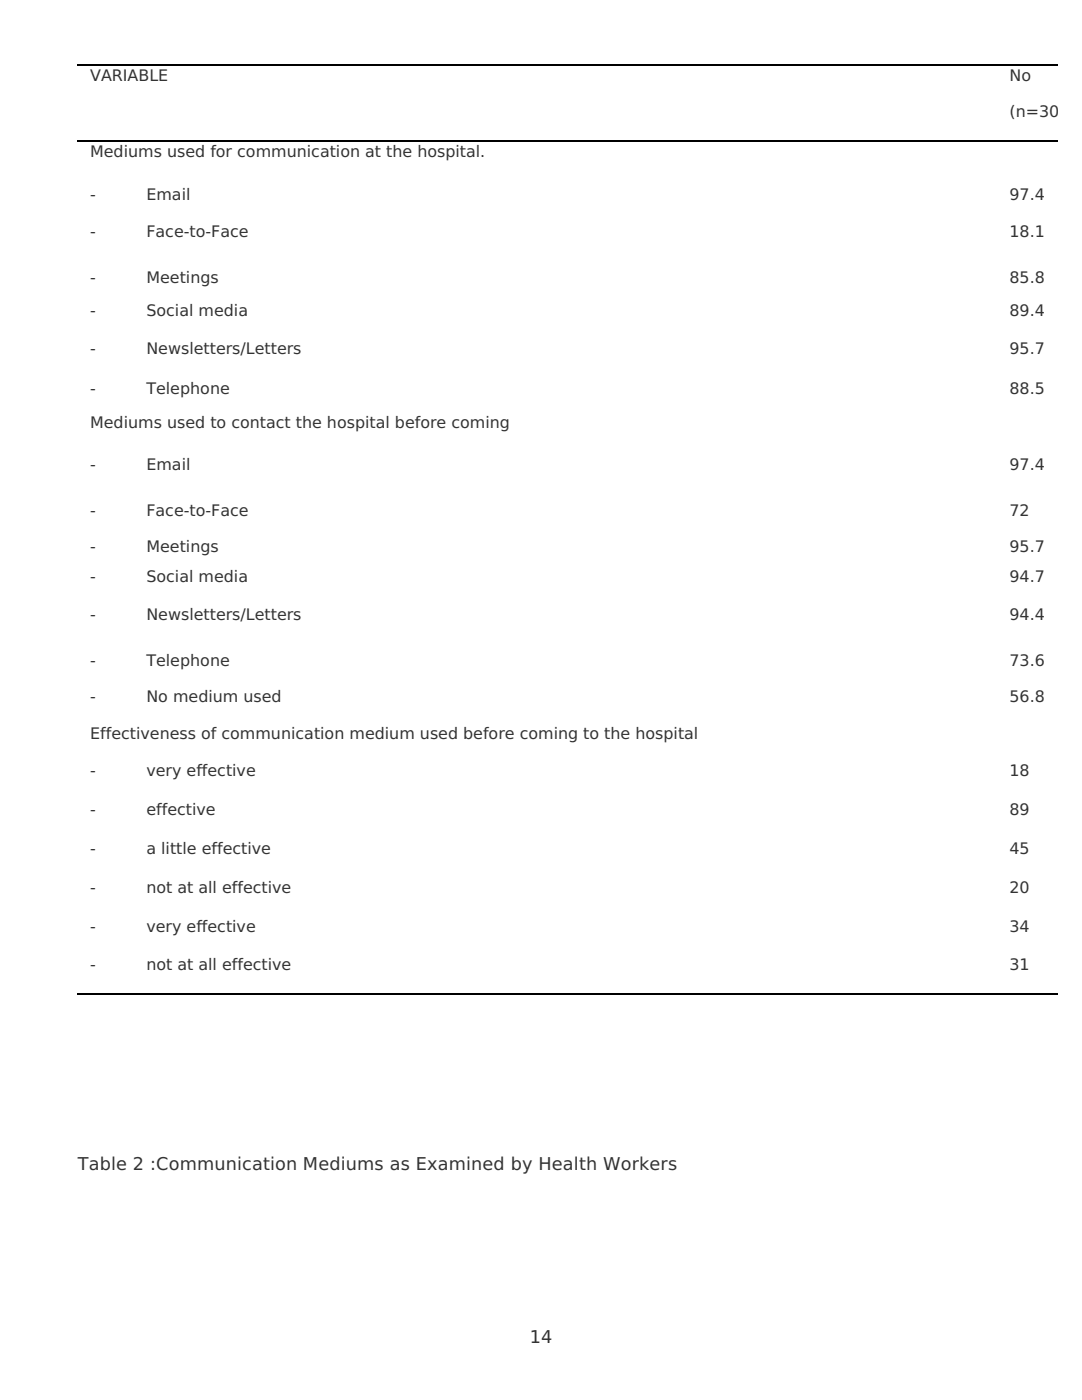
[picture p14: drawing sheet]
<svg xmlns="http://www.w3.org/2000/svg" width="216mm" height="279mm" viewBox="0 0 216 279" stroke-linecap="round" stroke-linejoin="round" font-family="sans-serif">
<defs><g id="words">
<g font-size="3.5" fill="#333">
<text x="15.5" y="233.5">Table 2 :Communication Mediums as Examined by Health Workers</text>
<text x="105.7" y="268.1">14</text>
</g>
<g font-size="3.2" fill="#333">
<text x="18" y="16.2">VARIABLE</text>
<text x="201.4" y="16.2">No</text>
<text x="201.4" y="23.3">(n=30</text>
<text x="18" y="31.4">Mediums used for communication at the hospital.</text>
<text x="18" y="39.9">-</text>
<text x="29.2" y="39.9">Email</text>
<text x="201.4" y="39.9">97.4</text>
<text x="18" y="47.3">-</text>
<text x="29.2" y="47.3">Face-to-Face</text>
<text x="201.4" y="47.3">18.1</text>
<text x="18" y="56.4">-</text>
<text x="29.2" y="56.4">Meetings</text>
<text x="201.4" y="56.4">85.8</text>
<text x="18" y="63.1">-</text>
<text x="29.2" y="63.1">Social media</text>
<text x="201.4" y="63.1">89.4</text>
<text x="18" y="70.6">-</text>
<text x="29.2" y="70.6">Newsletters/Letters</text>
<text x="201.4" y="70.6">95.7</text>
<text x="18" y="78.7">-</text>
<text x="29.2" y="78.7">Telephone</text>
<text x="201.4" y="78.7">88.5</text>
<text x="18" y="85.4">Mediums used to contact the hospital before coming</text>
<text x="18" y="93.8">-</text>
<text x="29.2" y="93.8">Email</text>
<text x="201.4" y="93.8">97.4</text>
<text x="18" y="103">-</text>
<text x="29.2" y="103">Face-to-Face</text>
<text x="201.4" y="103">72</text>
<text x="18" y="110.1">-</text>
<text x="29.2" y="110.1">Meetings</text>
<text x="201.4" y="110.1">95.7</text>
<text x="18" y="116.1">-</text>
<text x="29.2" y="116.1">Social media</text>
<text x="201.4" y="116.1">94.7</text>
<text x="18" y="123.8">-</text>
<text x="29.2" y="123.8">Newsletters/Letters</text>
<text x="201.4" y="123.8">94.4</text>
<text x="18" y="133">-</text>
<text x="29.2" y="133">Telephone</text>
<text x="201.4" y="133">73.6</text>
<text x="18" y="140.1">-</text>
<text x="29.2" y="140.1">No medium used</text>
<text x="201.4" y="140.1">56.8</text>
<text x="18" y="147.5">Effectiveness of communication medium used before coming to the hospital</text>
<text x="18" y="154.9">-</text>
<text x="29.2" y="154.9">very effective</text>
<text x="201.4" y="154.9">18</text>
<text x="18" y="162.6">-</text>
<text x="29.2" y="162.6">effective</text>
<text x="201.4" y="162.6">89</text>
<text x="18" y="170.4">-</text>
<text x="29.2" y="170.4">a little effective</text>
<text x="201.4" y="170.4">45</text>
<text x="18" y="178.2">-</text>
<text x="29.2" y="178.2">not at all effective</text>
<text x="201.4" y="178.2">20</text>
<text x="18" y="185.9">-</text>
<text x="29.2" y="185.9">very effective</text>
<text x="201.4" y="185.9">34</text>
<text x="18" y="193.7">-</text>
<text x="29.2" y="193.7">not at all effective</text>
<text x="201.4" y="193.7">31</text>
</g>
</g></defs>
<path d="M15.5 12.9h195.5M15.5 28h195.5M15.5 198.4h195.5" fill="none" stroke="#000" stroke-width=".35"/>
<use href="#words"/>
</svg>
